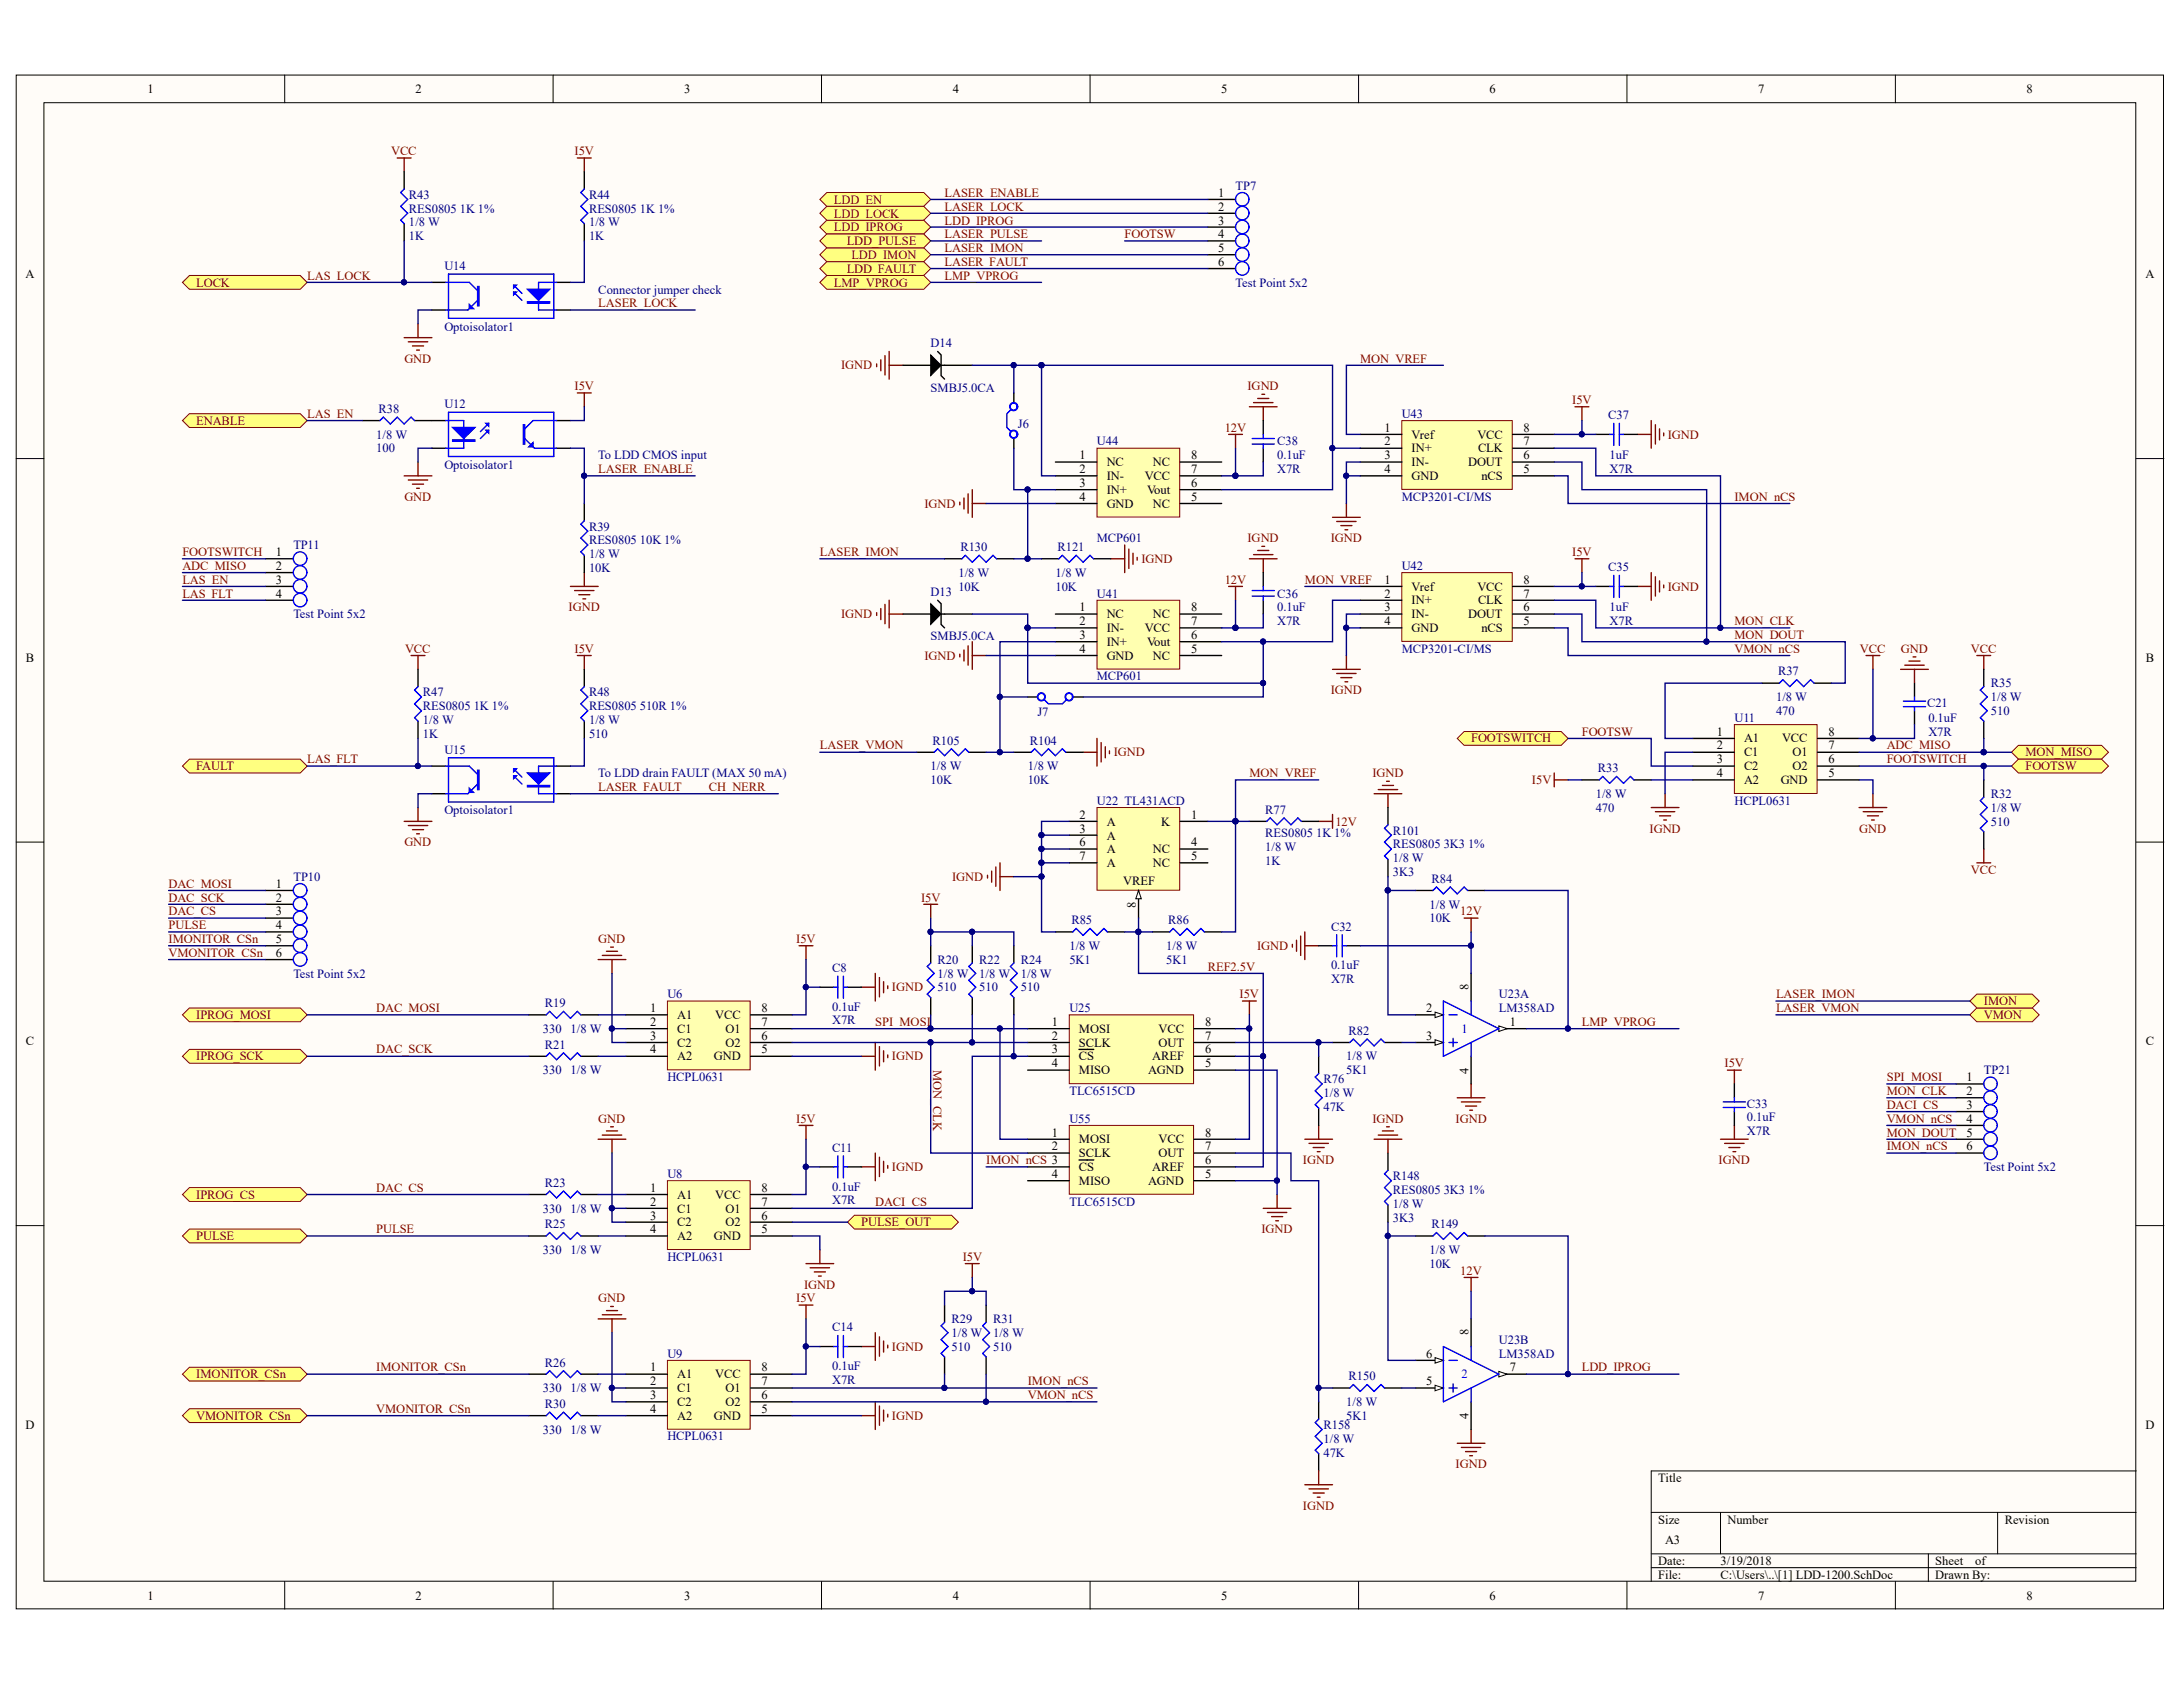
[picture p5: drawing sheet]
<svg xmlns="http://www.w3.org/2000/svg" width="279mm" height="216mm" viewBox="0 0 279 216" stroke-linecap="round" stroke-linejoin="round" font-family="sans-serif">
<defs><g id="words">
<g font-size="1.6">
<text x="18.8" y="11.9">1</text>
<text x="53.1" y="11.9">2</text>
<text x="87.5" y="11.9">3</text>
<text x="121.8" y="11.9">4</text>
<text x="156.1" y="11.9">5</text>
<text x="190.4" y="11.9">6</text>
<text x="224.7" y="11.9">7</text>
<text x="259" y="11.9">8</text>
<text x="155.7" y="25.2">1</text>
<text x="155.7" y="26.9">2</text>
<text x="155.7" y="28.7">3</text>
<text x="3.3" y="35.5">A</text>
<text x="155.7" y="30.5">4</text>
<text x="155.7" y="32.2">5</text>
<text x="155.7" y="34">6</text>
<text x="274.2" y="35.5">A</text>
<text x="138" y="58.7">1</text>
<text x="141.5" y="59.6">NC</text>
<text x="147.4" y="59.6">NC</text>
<text x="152.3" y="58.7">8</text>
<text x="177" y="55.2">1</text>
<text x="177" y="56.9">2</text>
<text x="177" y="58.7">3</text>
<text x="180.4" y="56.1">Vref</text>
<text x="180.4" y="57.8">IN+</text>
<text x="180.4" y="59.6">IN-</text>
<text x="187.7" y="59.6">DOUT</text>
<text x="188.9" y="56.1">VCC</text>
<text x="188.9" y="57.8">CLK</text>
<text x="194.8" y="58.7">6</text>
<text x="194.8" y="56.9">7</text>
<text x="194.8" y="55.2">8</text>
<text x="138" y="60.5">2</text>
<text x="138" y="62.2">3</text>
<text x="138" y="64">4</text>
<text x="141.5" y="61.4">IN-</text>
<text x="141.5" y="63.1">IN+</text>
<text x="141.5" y="64.9">GND</text>
<text x="146.3" y="61.4">VCC</text>
<text x="146.6" y="63.1">Vout</text>
<text x="147.4" y="64.9">NC</text>
<text x="152.3" y="64">5</text>
<text x="152.3" y="62.2">6</text>
<text x="152.3" y="60.5">7</text>
<text x="177" y="60.5">4</text>
<text x="180.4" y="61.4">GND</text>
<text x="189.4" y="61.4">nCS</text>
<text x="194.8" y="60.5">5</text>
<text x="35.3" y="71.1">1</text>
<text x="35.3" y="72.8">2</text>
<text x="35.3" y="74.6">3</text>
<text x="35.3" y="76.4">4</text>
<text x="177" y="74.6">1</text>
<text x="177" y="76.4">2</text>
<text x="180.4" y="75.5">Vref</text>
<text x="180.4" y="77.3">IN+</text>
<text x="188.9" y="75.5">VCC</text>
<text x="188.9" y="77.3">CLK</text>
<text x="194.8" y="76.4">7</text>
<text x="194.8" y="74.6">8</text>
<text x="138" y="78.2">1</text>
<text x="138" y="79.9">2</text>
<text x="138" y="81.7">3</text>
<text x="138" y="83.4">4</text>
<text x="141.5" y="79">NC</text>
<text x="141.5" y="80.8">IN-</text>
<text x="141.5" y="82.5">IN+</text>
<text x="146.3" y="80.8">VCC</text>
<text x="146.6" y="82.5">Vout</text>
<text x="147.4" y="79">NC</text>
<text x="152.3" y="83.4">5</text>
<text x="152.3" y="81.7">6</text>
<text x="152.3" y="79.9">7</text>
<text x="152.3" y="78.2">8</text>
<text x="177" y="78.2">3</text>
<text x="177" y="79.9">4</text>
<text x="180.4" y="79">IN-</text>
<text x="180.4" y="80.8">GND</text>
<text x="187.7" y="79">DOUT</text>
<text x="189.4" y="80.8">nCS</text>
<text x="194.8" y="79.9">5</text>
<text x="194.8" y="78.2">6</text>
<text x="3.3" y="84.6">B</text>
<text x="141.5" y="84.3">GND</text>
<text x="147.4" y="84.3">NC</text>
<text x="274.3" y="84.6">B</text>
<text x="219.5" y="94.1">1</text>
<text x="219.5" y="95.8">2</text>
<text x="222.9" y="94.9">A1</text>
<text x="227.8" y="94.9">VCC</text>
<text x="233.7" y="94.1">8</text>
<text x="233.7" y="95.8">7</text>
<text x="219.5" y="97.6">3</text>
<text x="219.5" y="99.3">4</text>
<text x="222.9" y="96.7">C1</text>
<text x="222.9" y="98.5">C2</text>
<text x="222.9" y="100.2">A2</text>
<text x="227.6" y="100.2">GND</text>
<text x="229.1" y="96.7">O1</text>
<text x="229.1" y="98.5">O2</text>
<text x="233.7" y="97.6">6</text>
<text x="233.7" y="99.3">5</text>
<text x="138" y="104.7">2</text>
<text x="138" y="106.4">3</text>
<text x="141.5" y="105.5">A</text>
<text x="141.5" y="107.3">A</text>
<text x="148.4" y="105.5">K</text>
<text x="152.3" y="104.7">1</text>
<text x="35.3" y="113.5">1</text>
<text x="138" y="108.2">6</text>
<text x="138" y="109.9">7</text>
<text x="141.5" y="109">A</text>
<text x="141.5" y="110.8">A</text>
<text x="143.6" y="113.1">VREF</text>
<text x="147.4" y="109">NC</text>
<text x="147.4" y="110.8">NC</text>
<text x="152.3" y="108.2">4</text>
<text x="152.3" y="109.9">5</text>
<text x="35.3" y="115.3">2</text>
<text x="35.3" y="117">3</text>
<text x="35.3" y="118.8">4</text>
<text x="145.2" y="116.1" transform="rotate(-90 145.2 116.1)">8</text>
<text x="35.3" y="120.5">5</text>
<text x="35.3" y="122.3">6</text>
<text x="83.1" y="129.4">1</text>
<text x="83.1" y="131.2">2</text>
<text x="86.6" y="130.3">A1</text>
<text x="91.4" y="130.3">VCC</text>
<text x="97.3" y="129.4">8</text>
<text x="97.3" y="131.2">7</text>
<text x="134.5" y="131.2">1</text>
<text x="154.1" y="131.2">8</text>
<text x="182.3" y="129.4">2</text>
<text x="187.7" y="126.6" transform="rotate(-90 187.7 126.6)">8</text>
<text x="193" y="131.2">1</text>
<text x="3.3" y="133.6">C</text>
<text x="83.1" y="132.9">3</text>
<text x="83.1" y="134.7">4</text>
<text x="86.6" y="132">C1</text>
<text x="86.6" y="133.8">C2</text>
<text x="86.6" y="135.6">A2</text>
<text x="91.3" y="135.6">GND</text>
<text x="92.7" y="132">O1</text>
<text x="92.7" y="133.8">O2</text>
<text x="97.3" y="132.9">6</text>
<text x="97.3" y="134.7">5</text>
<text x="134.5" y="132.9">2</text>
<text x="134.5" y="134.7">3</text>
<text x="134.5" y="136.4">4</text>
<text x="137.9" y="132">MOSI</text>
<text x="137.9" y="133.8">SCLK</text>
<text x="137.9" y="135.6">CS</text>
<text x="137.9" y="137.3">MISO</text>
<text x="146.7" y="137.3">AGND</text>
<text x="147.3" y="135.6">AREF</text>
<text x="148.1" y="133.8">OUT</text>
<text x="148.1" y="132">VCC</text>
<text x="154.1" y="136.4">5</text>
<text x="154.1" y="134.7">6</text>
<text x="154.1" y="132.9">7</text>
<text x="182.3" y="132.9">3</text>
<text x="187.7" y="137.2" transform="rotate(-90 187.7 137.2)">4</text>
<text x="274.3" y="133.6">C</text>
<text x="251.4" y="138.2">1</text>
<text x="251.4" y="140">2</text>
<text x="251.4" y="141.8">3</text>
<text x="251.4" y="143.5">4</text>
<text x="134.5" y="145.3">1</text>
<text x="134.5" y="147">2</text>
<text x="137.9" y="146.1">MOSI</text>
<text x="137.9" y="147.9">SCLK</text>
<text x="137.9" y="149.7">CS</text>
<text x="147.3" y="149.7">AREF</text>
<text x="148.1" y="147.9">OUT</text>
<text x="148.1" y="146.1">VCC</text>
<text x="154.1" y="148.8">6</text>
<text x="154.1" y="147">7</text>
<text x="154.1" y="145.3">8</text>
<text x="251.4" y="145.3">5</text>
<text x="251.4" y="147">6</text>
<text x="83.1" y="152.3">1</text>
<text x="83.1" y="154.1">2</text>
<text x="83.1" y="155.9">3</text>
<text x="86.6" y="153.2">A1</text>
<text x="86.6" y="155">C1</text>
<text x="91.4" y="153.2">VCC</text>
<text x="92.7" y="155">O1</text>
<text x="97.3" y="152.3">8</text>
<text x="97.3" y="154.1">7</text>
<text x="97.3" y="155.9">6</text>
<text x="134.5" y="150.6">4</text>
<text x="137.9" y="151.5">MISO</text>
<text x="146.7" y="151.5">AGND</text>
<text x="154.1" y="150.6">5</text>
<text x="83.1" y="157.7">4</text>
<text x="86.6" y="156.8">C2</text>
<text x="86.6" y="158.5">A2</text>
<text x="91.3" y="158.5">GND</text>
<text x="92.7" y="156.8">O2</text>
<text x="97.3" y="157.7">5</text>
<text x="182.3" y="173.5">6</text>
<text x="187.7" y="170.7" transform="rotate(-90 187.7 170.7)">8</text>
<text x="83.1" y="175.3">1</text>
<text x="83.1" y="177.1">2</text>
<text x="83.1" y="178.9">3</text>
<text x="86.6" y="176.2">A1</text>
<text x="86.6" y="178">C1</text>
<text x="86.6" y="179.7">C2</text>
<text x="91.4" y="176.2">VCC</text>
<text x="92.7" y="178">O1</text>
<text x="92.7" y="179.7">O2</text>
<text x="97.3" y="175.3">8</text>
<text x="97.3" y="177.1">7</text>
<text x="97.3" y="178.9">6</text>
<text x="182.3" y="177.1">5</text>
<text x="193" y="175.3">7</text>
<text x="3.3" y="182.6">D</text>
<text x="83.1" y="180.6">4</text>
<text x="86.6" y="181.5">A2</text>
<text x="91.3" y="181.5">GND</text>
<text x="97.3" y="180.6">5</text>
<text x="187.7" y="181.4" transform="rotate(-90 187.7 181.4)">4</text>
<text x="274.2" y="182.6">D</text>
<text x="212" y="189.4">Title</text>
<text x="212" y="194.8">Size</text>
<text x="212.8" y="197.4">A3</text>
<text x="220.8" y="194.8">Number</text>
<text x="256.3" y="194.8">Revision</text>
<text x="212" y="200">Date:</text>
<text x="212" y="201.8">File:</text>
<text x="219.9" y="200">3/19/2018</text>
<text x="219.9" y="201.8">C:\Users\..\[1] LDD-1200.SchDoc</text>
<text x="247.4" y="200">Sheet</text>
<text x="247.4" y="201.8">Drawn By:</text>
<text x="252.5" y="200">of</text>
<text x="18.8" y="204.5">1</text>
<text x="53.1" y="204.5">2</text>
<text x="87.5" y="204.5">3</text>
<text x="121.8" y="204.5">4</text>
<text x="156.1" y="204.5">5</text>
<text x="190.4" y="204.5">6</text>
<text x="224.7" y="204.5">7</text>
<text x="259" y="204.5">8</text>
</g>
<g font-size="1.6" fill="#800000">
<text x="50" y="19.8">VCC</text>
<text x="73.4" y="19.8">I5V</text>
<text x="106.6" y="29.6">LDD_IPROG</text>
<text x="106.6" y="26">LDD_EN</text>
<text x="106.6" y="27.8">LDD_LOCK</text>
<text x="120.7" y="25.2">LASER_ENABLE</text>
<text x="120.7" y="26.9">LASER_LOCK</text>
<text x="120.7" y="28.7">LDD_IPROG</text>
<text x="39.3" y="35.7">LAS_LOCK</text>
<text x="108.2" y="34.9">LDD_FAULT</text>
<text x="108.2" y="31.3">LDD_PULSE</text>
<text x="108.8" y="33.1">LDD_IMON</text>
<text x="120.7" y="34">LASER_FAULT</text>
<text x="120.7" y="32.2">LASER_IMON</text>
<text x="120.7" y="30.5">LASER_PULSE</text>
<text x="120.7" y="35.7">LMP_VPROG</text>
<text x="143.8" y="30.5">FOOTSW</text>
<text x="25.1" y="36.6">LOCK</text>
<text x="76.5" y="39.3">LASER_LOCK</text>
<text x="106.6" y="36.6">LMP_VPROG</text>
<text x="51.7" y="46.3">GND</text>
<text x="107.5" y="47.2">IGND</text>
<text x="173.9" y="46.3">MON_VREF</text>
<text x="39.3" y="53.4">LAS_EN</text>
<text x="73.4" y="49.9">I5V</text>
<text x="159.5" y="49.9">IGND</text>
<text x="201" y="51.7">I5V</text>
<text x="25.1" y="54.3">ENABLE</text>
<text x="156.5" y="55.2">12V</text>
<text x="213.2" y="56.1">IGND</text>
<text x="51.7" y="64">GND</text>
<text x="76.5" y="60.5">LASER_ENABLE</text>
<text x="118.2" y="64.9">IGND</text>
<text x="221.7" y="64">IMON_nCS</text>
<text x="23.3" y="71.1">FOOTSWITCH</text>
<text x="104.8" y="71.1">LASER_IMON</text>
<text x="145.9" y="72">IGND</text>
<text x="159.5" y="69.3">IGND</text>
<text x="170.1" y="69.3">IGND</text>
<text x="201" y="71.1">I5V</text>
<text x="23.3" y="74.6">LAS_EN</text>
<text x="23.3" y="76.4">LAS_FLT</text>
<text x="23.3" y="72.8">ADC_MISO</text>
<text x="156.5" y="74.6">12V</text>
<text x="166.8" y="74.6">MON_VREF</text>
<text x="213.2" y="75.5">IGND</text>
<text x="51.8" y="83.4">VCC</text>
<text x="72.7" y="78.2">IGND</text>
<text x="73.4" y="83.4">I5V</text>
<text x="107.5" y="79">IGND</text>
<text x="221.7" y="79.9">MON_CLK</text>
<text x="221.7" y="81.7">MON_DOUT</text>
<text x="221.7" y="83.4">VMON_nCS</text>
<text x="237.8" y="83.4">VCC</text>
<text x="243" y="83.4">GND</text>
<text x="251.9" y="83.4">VCC</text>
<text x="118.2" y="84.3">IGND</text>
<text x="170.1" y="88.8">IGND</text>
<text x="104.8" y="95.8">LASER_VMON</text>
<text x="188.1" y="94.9">FOOTSWITCH</text>
<text x="202.2" y="94.1">FOOTSW</text>
<text x="241.2" y="95.8">ADC_MISO</text>
<text x="25.1" y="98.5">FAULT</text>
<text x="39.3" y="97.6">LAS_FLT</text>
<text x="76.5" y="101.1">LASER_FAULT</text>
<text x="90.6" y="101.1">CH_NERR</text>
<text x="142.4" y="96.7">IGND</text>
<text x="159.7" y="99.3">MON_VREF</text>
<text x="175.4" y="99.3">IGND</text>
<text x="195.8" y="100.2">I5V</text>
<text x="241.2" y="97.6">FOOTSWITCH</text>
<text x="258.9" y="96.7">MON_MISO</text>
<text x="258.9" y="98.5">FOOTSW</text>
<text x="170.7" y="105.5">12V</text>
<text x="210.9" y="106.4">IGND</text>
<text x="237.7" y="106.4">GND</text>
<text x="21.5" y="113.5">DAC_MOSI</text>
<text x="51.7" y="108.2">GND</text>
<text x="121.7" y="112.6">IGND</text>
<text x="251.9" y="111.7">VCC</text>
<text x="21.5" y="115.3">DAC_SCK</text>
<text x="21.5" y="117">DAC_CS</text>
<text x="21.5" y="118.8">PULSE</text>
<text x="117.7" y="115.3">I5V</text>
<text x="186.7" y="117">12V</text>
<text x="21.5" y="120.5">IMONITOR_CSn</text>
<text x="21.5" y="122.3">VMONITOR_CSn</text>
<text x="76.5" y="120.5">GND</text>
<text x="101.8" y="120.5">I5V</text>
<text x="154.4" y="124.1">REF2.5V</text>
<text x="160.7" y="121.4">IGND</text>
<text x="25.1" y="130.3">IPROG_MOSI</text>
<text x="48.1" y="129.4">DAC_MOSI</text>
<text x="111.9" y="131.2">SPI_MOSI</text>
<text x="114" y="126.7">IGND</text>
<text x="158.4" y="127.6">I5V</text>
<text x="202.2" y="131.2">LMP_VPROG</text>
<text x="227" y="129.4">LASER_VMON</text>
<text x="227" y="127.6">LASER_IMON</text>
<text x="253.6" y="130.3">VMON</text>
<text x="253.6" y="128.5">IMON</text>
<text x="25.1" y="135.6">IPROG_SCK</text>
<text x="48.1" y="134.7">DAC_SCK</text>
<text x="114" y="135.6">IGND</text>
<text x="119.3" y="136.8" transform="rotate(90 119.3 136.8)">MON_CLK</text>
<text x="220.4" y="136.4">I5V</text>
<text x="76.5" y="143.5">GND</text>
<text x="101.8" y="143.5">I5V</text>
<text x="175.4" y="143.5">IGND</text>
<text x="186.1" y="143.5">IGND</text>
<text x="241.2" y="140">MON_CLK</text>
<text x="241.2" y="138.2">SPI_MOSI</text>
<text x="241.2" y="141.8">DACI_CS</text>
<text x="241.2" y="143.5">VMON_nCS</text>
<text x="114" y="149.7">IGND</text>
<text x="126.1" y="148.8">IMON_nCS 3</text>
<text x="166.6" y="148.8">IGND</text>
<text x="219.7" y="148.8">IGND</text>
<text x="241.2" y="147">IMON_nCS</text>
<text x="241.2" y="145.3">MON_DOUT</text>
<text x="25.1" y="153.2">IPROG_CS</text>
<text x="48.1" y="152.3">DAC_CS</text>
<text x="111.9" y="154.1">DACI_CS</text>
<text x="25.1" y="158.5">PULSE</text>
<text x="48.1" y="157.7">PULSE</text>
<text x="110.1" y="156.8">PULSE_OUT</text>
<text x="123.1" y="161.2">I5V</text>
<text x="161.2" y="157.7">IGND</text>
<text x="76.5" y="166.5">GND</text>
<text x="101.8" y="166.5">I5V</text>
<text x="102.8" y="164.7">IGND</text>
<text x="186.7" y="162.9">12V</text>
<text x="114" y="172.6">IGND</text>
<text x="25.1" y="176.2">IMONITOR_CSn</text>
<text x="48.1" y="175.3">IMONITOR_CSn</text>
<text x="131.4" y="178.9">VMON_nCS</text>
<text x="131.4" y="177.1">IMON_nCS</text>
<text x="202.2" y="175.3">LDD_IPROG</text>
<text x="25.1" y="181.5">VMONITOR_CSn</text>
<text x="48.1" y="180.6">VMONITOR_CSn</text>
<text x="114" y="181.5">IGND</text>
<text x="186.1" y="187.7">IGND</text>
<text x="166.6" y="193">IGND</text>
</g>
<g font-size="1.6" fill="#000080">
<text x="52.3" y="29">1/8 W</text>
<text x="52.3" y="25.4">R43</text>
<text x="52.3" y="27.2">RES0805 1K 1%</text>
<text x="75.3" y="29">1/8 W</text>
<text x="75.3" y="25.4">R44</text>
<text x="75.3" y="27.2">RES0805 1K 1%</text>
<text x="157.9" y="24.3">TP7</text>
<text x="52.3" y="30.7">1K</text>
<text x="56.8" y="34.5">U14</text>
<text x="75.3" y="30.7">1K</text>
<text x="76.5" y="37.5">Connector jumper check</text>
<text x="157.9" y="36.6">Test Point 5x2</text>
<text x="56.8" y="42.3">Optoisolator1</text>
<text x="119" y="44.4">D14</text>
<text x="48.4" y="52.8">R38</text>
<text x="56.8" y="52.2">U12</text>
<text x="119" y="50.1">SMBJ5.0CA</text>
<text x="179.2" y="53.4">U43</text>
<text x="205.6" y="53.6">C37</text>
<text x="48.1" y="56.1">1/8 W</text>
<text x="48.1" y="57.8">100</text>
<text x="56.8" y="60">Optoisolator1</text>
<text x="76.5" y="58.7">To LDD CMOS input</text>
<text x="130.1" y="54.7">J6</text>
<text x="140.2" y="56.9">U44</text>
<text x="163.3" y="58.7">0.1uF</text>
<text x="163.3" y="56.9">C38</text>
<text x="205.7" y="58.7">1uF</text>
<text x="163.3" y="60.5">X7R</text>
<text x="179.2" y="64">MCP3201-CI/MS</text>
<text x="205.7" y="60.5">X7R</text>
<text x="37.5" y="70.2">TP11</text>
<text x="75.3" y="71.4">1/8 W</text>
<text x="75.3" y="67.8">R39</text>
<text x="75.3" y="69.6">RES0805 10K 1%</text>
<text x="122.8" y="70.5">R130</text>
<text x="135.2" y="70.5">R121</text>
<text x="140.2" y="69.3">MCP601</text>
<text x="75.3" y="73.1">10K</text>
<text x="119" y="76.2">D13</text>
<text x="122.5" y="73.7">1/8 W</text>
<text x="122.5" y="75.5">10K</text>
<text x="134.9" y="73.7">1/8 W</text>
<text x="134.9" y="75.5">10K</text>
<text x="140.2" y="76.4">U41</text>
<text x="163.3" y="76.4">C36</text>
<text x="179.2" y="72.8">U42</text>
<text x="205.6" y="73">C35</text>
<text x="37.5" y="79">Test Point 5x2</text>
<text x="119" y="81.9">SMBJ5.0CA</text>
<text x="163.3" y="78.2">0.1uF</text>
<text x="163.3" y="79.9">X7R</text>
<text x="179.2" y="83.4">MCP3201-CI/MS</text>
<text x="205.7" y="78.2">1uF</text>
<text x="205.7" y="79.9">X7R</text>
<text x="54.1" y="89">R47</text>
<text x="75.3" y="89">R48</text>
<text x="140.2" y="87">MCP601</text>
<text x="227" y="89.6">1/8 W</text>
<text x="227.3" y="86.3">R37</text>
<text x="254.5" y="89.6">1/8 W</text>
<text x="254.5" y="87.9">R35</text>
<text x="54.1" y="92.5">1/8 W</text>
<text x="54.1" y="94.3">1K</text>
<text x="54.1" y="90.8">RES0805 1K 1%</text>
<text x="75.3" y="92.5">1/8 W</text>
<text x="75.3" y="94.3">510</text>
<text x="75.3" y="90.8">RES0805 510R 1%</text>
<text x="119.2" y="95.2">R105</text>
<text x="131.6" y="95.2">R104</text>
<text x="132.6" y="91.6">J7</text>
<text x="221.7" y="92.3">U11</text>
<text x="227" y="91.4">470</text>
<text x="246.3" y="90.4">C21</text>
<text x="246.5" y="92.3">0.1uF</text>
<text x="246.5" y="94.1">X7R</text>
<text x="254.5" y="91.4">510</text>
<text x="56.8" y="96.3">U15</text>
<text x="76.5" y="99.3">To LDD drain FAULT (MAX 50 mA)</text>
<text x="119" y="98.5">1/8 W</text>
<text x="119" y="100.2">10K</text>
<text x="131.4" y="98.5">1/8 W</text>
<text x="131.4" y="100.2">10K</text>
<text x="204.3" y="98.7">R33</text>
<text x="56.8" y="104.1">Optoisolator1</text>
<text x="140.2" y="102.9">U22 TL431ACD</text>
<text x="161.7" y="104">R77</text>
<text x="161.7" y="107">RES0805 1K 1%</text>
<text x="178" y="106.7">R101</text>
<text x="204" y="102">1/8 W</text>
<text x="204" y="103.8">470</text>
<text x="221.7" y="102.9">HCPL0631</text>
<text x="254.5" y="103.8">1/8 W</text>
<text x="254.5" y="105.5">510</text>
<text x="254.5" y="102">R32</text>
<text x="37.5" y="112.6">TP10</text>
<text x="161.7" y="108.8">1/8 W</text>
<text x="161.7" y="110.6">1K</text>
<text x="178" y="110.2">1/8 W</text>
<text x="178" y="112">3K3</text>
<text x="178" y="108.5">RES0805 3K3 1%</text>
<text x="183" y="112.8">R84</text>
<text x="137" y="118.2">R85</text>
<text x="149.3" y="118.2">R86</text>
<text x="170.1" y="119">C32</text>
<text x="182.7" y="116.1">1/8 W</text>
<text x="182.7" y="117.9">10K</text>
<text x="37.5" y="125">Test Point 5x2</text>
<text x="106.4" y="124.2">C8</text>
<text x="119.8" y="125">1/8 W</text>
<text x="119.8" y="123.2">R20</text>
<text x="125.2" y="125">1/8 W</text>
<text x="125.2" y="123.2">R22</text>
<text x="130.5" y="125">1/8 W</text>
<text x="130.5" y="123.2">R24</text>
<text x="136.7" y="121.4">1/8 W</text>
<text x="136.7" y="123.2">5K1</text>
<text x="149.1" y="121.4">1/8 W</text>
<text x="149.1" y="123.2">5K1</text>
<text x="170.1" y="123.9">0.1uF</text>
<text x="170.1" y="125.7">X7R</text>
<text x="69.6" y="128.8">R19</text>
<text x="85.3" y="127.6">U6</text>
<text x="106.4" y="129.2">0.1uF</text>
<text x="106.4" y="131">X7R</text>
<text x="119.8" y="126.7">510</text>
<text x="125.2" y="126.7">510</text>
<text x="130.5" y="126.7">510</text>
<text x="136.7" y="129.4">U25</text>
<text x="191.6" y="127.6">U23A</text>
<text x="191.6" y="129.4">LM358AD</text>
<text x="69.4" y="132">330</text>
<text x="69.4" y="137.3">330</text>
<text x="69.6" y="134.1">R21</text>
<text x="72.9" y="132">1/8 W</text>
<text x="72.9" y="137.3">1/8 W</text>
<text x="172.1" y="135.6">1/8 W</text>
<text x="172.1" y="137.3">5K1</text>
<text x="172.4" y="132.3">R82</text>
<text x="253.6" y="137.3">TP21</text>
<text x="85.3" y="138.2">HCPL0631</text>
<text x="136.7" y="140">TLC6515CD</text>
<text x="136.7" y="143.5">U55</text>
<text x="169.2" y="140.2">1/8 W</text>
<text x="169.2" y="142">47K</text>
<text x="169.2" y="138.5">R76</text>
<text x="223.3" y="143.3">0.1uF</text>
<text x="223.3" y="141.6">C33</text>
<text x="106.4" y="147.2">C11</text>
<text x="223.3" y="145.1">X7R</text>
<text x="253.6" y="149.7">Test Point 5x2</text>
<text x="69.4" y="155">330</text>
<text x="69.6" y="151.7">R23</text>
<text x="72.9" y="155">1/8 W</text>
<text x="85.3" y="150.6">U8</text>
<text x="106.4" y="152.2">0.1uF</text>
<text x="106.4" y="154">X7R</text>
<text x="136.7" y="154.1">TLC6515CD</text>
<text x="178" y="154.4">1/8 W</text>
<text x="178" y="150.8">R148</text>
<text x="178" y="152.6">RES0805 3K3 1%</text>
<text x="69.4" y="160.3">330</text>
<text x="69.6" y="157">R25</text>
<text x="72.9" y="160.3">1/8 W</text>
<text x="85.3" y="161.2">HCPL0631</text>
<text x="178" y="156.1">3K3</text>
<text x="182.7" y="160.3">1/8 W</text>
<text x="183" y="157">R149</text>
<text x="182.7" y="162.1">10K</text>
<text x="85.3" y="173.5">U9</text>
<text x="106.4" y="170.2">C14</text>
<text x="121.6" y="170.9">1/8 W</text>
<text x="121.6" y="172.6">510</text>
<text x="121.6" y="169.1">R29</text>
<text x="126.9" y="170.9">1/8 W</text>
<text x="126.9" y="172.6">510</text>
<text x="126.9" y="169.1">R31</text>
<text x="191.6" y="171.8">U23B</text>
<text x="191.6" y="173.5">LM358AD</text>
<text x="69.4" y="178">330</text>
<text x="69.6" y="174.7">R26</text>
<text x="69.6" y="180">R30</text>
<text x="72.9" y="178">1/8 W</text>
<text x="106.4" y="175.1">0.1uF</text>
<text x="106.4" y="176.9">X7R</text>
<text x="172.1" y="179.7">1/8 W</text>
<text x="172.4" y="176.4">R150</text>
<text x="69.4" y="183.3">330</text>
<text x="72.9" y="183.3">1/8 W</text>
<text x="85.3" y="184.1">HCPL0631</text>
<text x="169.2" y="184.4">1/8 W</text>
<text x="169.2" y="182.6">R158</text>
<text x="172.1" y="181.5">5K1</text>
<text x="169.2" y="186.2">47K</text>
</g>
<g font-size="1.6" fill="#00f">
<text x="186.8" y="132">1</text>
<text x="186.8" y="176.2">2</text>
</g>
</g></defs>
<g fill="#fffcf8" stroke="#000" stroke-width=".13">
<path d="M2.1 9.6h274.5v196.1h-274.5z"/>
<path d="M5.6 13.1h267.4v189h-267.4z"/>
</g>
<g fill="none" stroke="#000" stroke-width=".13">
<path d="M36.4 9.6v3.5M70.7 9.6v3.5M105 9.6v3.5M139.3 9.6v3.5M173.7 9.6v3.5M208 9.6v3.5M242.3 9.6v3.5M2.1 58.6h3.5M273.1 58.6h3.5M2.1 107.6h3.5M273.1 107.6h3.5M2.1 156.7h3.5"/>
<path d="M273.1 156.7h3.5M211.1 193.3h62M211.1 198.6h62M219.9 193.3v5.3M246.5 198.6v3.6M255.4 193.3v5.3M273.1 188h-62v14.2M36.4 202.2v3.5M70.7 202.2v3.5M105 202.2v3.5M139.3 202.2v3.5M173.7 202.2v3.5"/>
<path d="M208 202.2v3.5M211.1 200.4h62M242.3 202.2v3.5"/>
</g>
<path d="M55.2 36.1h1.8M55.2 39.6h1.8M71.1 36.1h1.8M71.1 39.6h1.8M55.2 53.8h1.8M55.2 57.3h1.8M71.1 53.8h1.8M71.1 57.3h1.8M55.2 97.9h1.8M71.1 97.9h1.8M55.2 101.5h1.8M71.1 101.5h1.8" fill="none" stroke="#000" stroke-width=".18"/>
<g fill="none" stroke="#00f" stroke-width=".18">
<path d="M57 36.1h3l1.1 1.1M57.3 35h13.5v5.7h-13.5zM61.1 38.4l-1.3 1.2h-2.8M65.7 37.3l1 1.1M65.7 36.4l1 1.1M71.1 36.1h-2.3v3.5h2.3M57 53.8h2.3v3.5h-2.3M57.3 52.7h13.5v5.7h-13.5zM62.5 55l-1.1 1.1M62.5 54.1l-1.1 1.1M67.1 56.1l1.2 1.2h2.8M71.1 53.8h-3l-1 1"/>
<path d="M57 97.9h3l1.1 1.1M57.3 96.9h13.5v5.6h-13.5zM65.7 99.2l1 1M65.7 98.3l1 1M71.1 97.9h-2.3v3.6h2.3M61.1 100.2l-1.3 1.3h-2.8"/>
</g>
<g fill="#00f" stroke="#00f" stroke-width=".18">
<path d="M57.9 54.6h2.8l-1.4 1.5z"/>
<path d="M62.1 54.1h.4v.4z"/>
<path d="M62.1 55h.4v.4z"/>
<path d="M67.6 57.1l.5-.5v.5z"/>
<path d="M67.4 37h2.9l-1.5 1.4z"/>
<path d="M65.7 36.4h.3l-.3 .4z"/>
<path d="M65.7 37.3h.3l-.3 .4z"/>
<path d="M60 38.9l.5 .6h-.5z"/>
<path d="M67.4 98.8h2.9l-1.5 1.4z"/>
<path d="M65.7 98.3h.3l-.3 .3z"/>
<path d="M65.7 99.2h.3l-.3 .3z"/>
<path d="M60 100.8l.5 .5h-.5z"/>
<path d="M57.9 56.2h2.8v.2h-2.8z" fill-rule="evenodd"/>
<path d="M66.9 54.3h.2v2.5h-.2z" fill-rule="evenodd"/>
<path d="M67.4 38.6h2.9v.1h-2.9z" fill-rule="evenodd"/>
<path d="M61.1 36.6h.1v2.5h-.1z" fill-rule="evenodd"/>
<path d="M67.4 100.4h2.9v.2h-2.9z" fill-rule="evenodd"/>
<path d="M61.1 98.5h.1v2.4h-.1z" fill-rule="evenodd"/>
</g>
<g fill="none" stroke="#800000" stroke-width=".18">
<path d="M50.8 20.2h1.7M51.7 20.2v1.8M73.8 20.2h1.8M74.7 20.2v1.8M51.7 43.2h3.5M52.2 43.7h2.5M52.7 44.2h1.4M53.3 44.8h.3M53.4 41.4v1.8M53.4 59.1v1.7M73.8 50.2h1.8M74.7 50.2v1.8"/>
<path d="M51.7 60.8h3.5M52.2 61.4h2.5M52.7 61.9h1.4M53.3 62.4h.3M72.9 75h3.6M73.4 75.5h2.5M74 76h1.4M74.5 76.6h.4M74.7 73.2v1.8M52.5 83.8h1.8M53.4 83.8v1.8M73.8 83.8h1.8"/>
<path d="M74.7 83.8v1.8M51.7 105h3.5M52.2 105.5h2.5M52.7 106.1h1.4M53.3 106.6h.3M53.4 103.2v1.8M76.5 122.7h3.5M77 122.1h2.5M77.5 121.6h1.4M78.1 121.1h.3M78.2 122.7v1.7M110.1 126.2h1.8"/>
<path d="M110.1 135h1.8M111.9 124.4v3.6M111.9 133.3v3.5M112.4 125v2.4M112.4 133.8v2.5M112.9 125.5v1.4M112.9 134.3v1.4M113.5 126v.4M113.5 134.8v.4M158.8 128h1.8M159.7 128v1.7M76.5 145.6h3.5"/>
<path d="M77 145.1h2.5M77.5 144.6h1.4M78.1 144h.3M78.2 145.6v1.8M102.1 143.9h1.8M103 143.9v1.7M104.8 159.8v1.7M110.1 149.2h1.8M111.9 147.4v3.5M112.4 147.9v2.5M112.9 148.5v1.4M113.5 149v.3"/>
<path d="M103 161.5h3.6M103.6 162.1h2.4M104.1 162.6h1.4M104.6 163.1h.4"/>
</g>
<path d="M136.7 129.7h15.9v8.8h-15.9z" fill="#ffffb0" stroke="#800000" stroke-width=".13"/>
<path d="M131.4 131.5h5.3M131.4 133.3h5.3M131.4 135h5.3M131.4 136.8h5.3M137.9 134.1h1.9M152.6 131.5h5.3M152.6 133.3h5.3M152.6 135h5.3M152.6 136.8h5.3" fill="none" stroke="#000" stroke-width=".18"/>
<path d="M140.2 103.2h10.6v10.6h-10.6z" fill="#ffffb0" stroke="#800000" stroke-width=".13"/>
<path d="M136.7 105h3.5M145.5 113.8v3.6M150.9 108.5h3.5" fill="none" stroke="#000" stroke-width=".18"/>
<path d="M145.5 113.8l.4 1.1h-.7z" fill="#fffcf8" stroke="#000" stroke-width=".13"/>
<path d="M136.7 110.3h3.5M136.7 108.5h3.5M136.7 106.8h3.5M150.9 110.3h3.5M150.9 105h3.5M188 124.4v3.6M191.6 131.5h3.5" fill="none" stroke="#000" stroke-width=".18"/>
<g fill="none" stroke="#800000" stroke-width=".18">
<path d="M187.2 117.4h1.7M188 117.4v1.7M102.1 120.9h1.8M103 120.9v1.8M188 138.6v1.7M166.8 145.6h3.5M167.3 146.2h2.5M167.9 146.7h1.4M168.4 147.2h.3M168.6 143.9v1.7M186.3 140.3h3.5M186.8 140.9h2.5"/>
<path d="M187.3 141.4h1.5M187.9 141.9h.3M187.2 163.3h1.7M188 163.3v1.8M186.3 184.5h3.5M186.8 185h2.5M187.3 185.6h1.5M187.9 186.1h.3M188 182.7v1.8"/>
</g>
<path d="M191.6 131.1l1.1 .4-1.1 .3z" fill="#fffcf8" stroke="#000" stroke-width=".13"/>
<path d="M181 133.3h3.5M188 135v3.6" fill="none" stroke="#000" stroke-width=".18"/>
<path d="M183.4 132.9l1.1 .4-1.1 .3z" fill="#fffcf8" stroke="#000" stroke-width=".13"/>
<path d="M181 129.7h3.5" fill="none" stroke="#000" stroke-width=".18"/>
<path d="M183.4 129.4l1.1 .3-1.1 .4z" fill="#fffcf8" stroke="#000" stroke-width=".13"/>
<path d="M184.5 128l7.1 3.5-7.1 3.5zM185.2 133.3h1.1M185.2 129.7h1.1M185.7 132.7v1.1M188 128v1.7M188 133.3v1.7" fill="none" stroke="#00f" stroke-width=".18"/>
<path d="M85.3 128h10.6v8.8h-10.6z" fill="#ffffb0" stroke="#800000" stroke-width=".13"/>
<path d="M80 129.7h5.3M80 131.5h5.3M80 133.3h5.3M80 135h5.3M95.9 129.7h5.4M95.9 131.5h5.4M95.9 133.3h5.4M95.9 135h5.4" fill="none" stroke="#000" stroke-width=".18"/>
<path d="M85.3 150.9h10.6v8.8h-10.6z" fill="#ffffb0" stroke="#800000" stroke-width=".13"/>
<path d="M80 152.7h5.3M80 154.5h5.3M80 156.2h5.3M80 158h5.3M95.9 152.7h5.4M95.9 154.5h5.4M95.9 156.2h5.4M95.9 158h5.4" fill="none" stroke="#000" stroke-width=".18"/>
<path d="M118.1 115.6h1.8M119 115.6v1.8M126.2 111.9v.3M126.8 111.4v1.4M127.3 110.8v2.5M127.8 110.3v3.5M127.8 112.1h1.8M168.6 105h1.7M170.3 104.1v1.8" fill="none" stroke="#800000" stroke-width=".18"/>
<g fill="#ffff80" stroke="#800000" stroke-width=".13">
<path d="M23.3 129.7l.9-.9h14.2l.9 .9-.9 .9h-14.2z" fill-rule="evenodd"/>
<path d="M23.3 135l.9-.9h14.2l.9 .9-.9 .9h-14.2z" fill-rule="evenodd"/>
<path d="M23.3 152.7l.9-.9h14.2l.9 .9-.9 .9h-14.2z" fill-rule="evenodd"/>
<path d="M23.3 36.1l.9-.9h14.2l.9 .9-.9 .9h-14.2z" fill-rule="evenodd"/>
<path d="M23.3 97.9l.9-.9h14.2l.9 .9-.9 .9h-14.2z" fill-rule="evenodd"/>
<path d="M23.3 53.8l.9-.9h14.2l.9 .9-.9 .8h-14.2z" fill-rule="evenodd"/>
</g>
<path d="M166.3 119.7v2.4M166.8 119.1v3.6M165.2 120.7v.4M165.7 120.2v1.4M166.8 120.9h1.8" fill="none" stroke="#800000" stroke-width=".18"/>
<path d="M23.3 158l.9-.9h14.2l.9 .9-.9 .9h-14.2z" fill-rule="evenodd" fill="#ffff80" stroke="#800000" stroke-width=".13"/>
<path d="M179.2 53.8h14.1v8.8h-14.1z" fill="#ffffb0" stroke="#800000" stroke-width=".13"/>
<path d="M173.9 55.5h5.3M173.9 57.3h5.3M173.9 59.1h5.3M193.4 55.5h5.3M193.4 57.3h5.3M193.4 59.1h5.3M173.9 60.8h5.3M193.4 60.8h5.3" fill="none" stroke="#000" stroke-width=".18"/>
<path d="M179.2 73.2h14.1v8.8h-14.1z" fill="#ffffb0" stroke="#800000" stroke-width=".13"/>
<path d="M173.9 75h5.3M173.9 76.7h5.3M173.9 78.5h5.3M193.4 75h5.3M193.4 76.7h5.3M193.4 78.5h5.3M173.9 80.3h5.3M193.4 80.3h5.3" fill="none" stroke="#000" stroke-width=".18"/>
<path d="M140.2 57.3h10.6v8.8h-10.6z" fill="#ffffb0" stroke="#800000" stroke-width=".13"/>
<path d="M134.9 59.1h5.3M150.9 59.1h5.3M134.9 60.8h5.3M134.9 62.6h5.3M134.9 64.4h5.3M150.9 60.8h5.3M150.9 62.6h5.3M150.9 64.4h5.3" fill="none" stroke="#000" stroke-width=".18"/>
<path d="M140.2 76.7h10.6v8.8h-10.6z" fill="#ffffb0" stroke="#800000" stroke-width=".13"/>
<path d="M134.9 78.5h5.3M150.9 78.5h5.3M134.9 80.3h5.3M134.9 82h5.3M134.9 83.8h5.3M150.9 80.3h5.3M150.9 82h5.3M150.9 83.8h5.3" fill="none" stroke="#000" stroke-width=".18"/>
<g fill="none" stroke="#800000" stroke-width=".18">
<path d="M157.1 55.5h1.7M157.9 55.5v1.8M159.7 52h3.5M160.2 51.5h2.5M160.8 50.9h1.4M161.3 50.4h.4M161.5 52v1.8M201.3 52h1.8M202.2 52v1.8M209.3 55.5h1.8M211.1 53.8v3.5M211.6 54.3v2.5"/>
<path d="M212.1 54.8v1.4M212.7 55.4v.3M157.1 75h1.7M157.9 75v1.7M159.7 71.4h3.5M160.2 70.9h2.5M160.8 70.4h1.4M161.3 69.8h.4M161.5 71.4v1.8M170.3 66.1h3.6M170.9 66.7h2.4M171.4 67.2h1.4"/>
<path d="M171.9 67.7h.4M172.1 64.4v1.7M201.3 71.4h1.8M202.2 71.4v1.8M209.3 75h1.8M211.1 73.2v3.5M211.6 73.7v2.5M212.1 74.3v1.4M212.7 74.8v.3M170.3 85.6h3.6M170.9 86.1h2.4M171.4 86.6h1.4"/>
<path d="M171.9 87.2h.4M172.1 83.8v1.8M76.5 168.6h3.5M77 168.1h2.5M77.5 167.5h1.4M78.1 167h.3M78.2 168.6v1.8M102.1 166.8h1.8M103 166.8v1.8M110.1 172.1h1.8M111.9 170.4v3.5M111.9 179.2v3.5"/>
<path d="M112.4 170.9v2.5M112.4 179.7v2.5M112.9 171.4v1.4M113.5 171.9v.4M110.1 181h1.8M112.9 180.3v1.4M113.5 180.8v.3"/>
</g>
<path d="M85.3 173.9h10.6v8.8h-10.6z" fill="#ffffb0" stroke="#800000" stroke-width=".13"/>
<path d="M80 175.7h5.3M80 177.4h5.3M80 179.2h5.3M95.9 175.7h5.4M95.9 177.4h5.4M95.9 179.2h5.4M80 181h5.3M95.9 181h5.4" fill="none" stroke="#000" stroke-width=".18"/>
<g fill="#ffff80" stroke="#800000" stroke-width=".13">
<path d="M23.3 175.7l.9-.9h14.2l.9 .9-.9 .8h-14.2z" fill-rule="evenodd"/>
<path d="M23.3 181l.9-.9h14.2l.9 .9-.9 .8h-14.2z" fill-rule="evenodd"/>
</g>
<path d="M123.4 161.5h1.8M124.3 161.5v1.8" fill="none" stroke="#800000" stroke-width=".18"/>
<path d="M221.7 92.6h10.6v8.8h-10.6z" fill="#ffffb0" stroke="#800000" stroke-width=".13"/>
<path d="M216.4 94.4h5.3M216.4 96.2h5.3M216.4 97.9h5.3M216.4 99.7h5.3M232.3 94.4h5.3M232.3 96.2h5.3M232.3 97.9h5.3M232.3 99.7h5.3" fill="none" stroke="#000" stroke-width=".18"/>
<g fill="none" stroke="#800000" stroke-width=".18">
<path d="M243 85.6h3.5M243.5 85h2.5M244 84.5h1.4M244.5 84h.4M244.7 85.6v1.7M252.7 83.8h1.8M253.6 83.8v1.8M211.1 103.2h3.5M211.6 103.8h2.5M212.1 104.3h1.5M212.7 104.8h.3M212.8 101.5v1.7"/>
<path d="M237.6 103.2h3.6M238.2 103.8h2.5M238.7 104.3h1.4M239.2 104.8h.4M239.4 101.5v1.7"/>
</g>
<path d="M257.1 96.2l.9-.9h10.6l.9 .9-.9 .8h-10.6z" fill-rule="evenodd" fill="#ffff80" stroke="#800000" stroke-width=".13"/>
<path d="M177.2 99.9h.4M175.6 101.5h3.6M176.2 100.9h2.5M176.7 100.4h1.4M177.4 101.5v1.7M252.7 110.3h1.8M253.6 108.5v1.8" fill="none" stroke="#800000" stroke-width=".18"/>
<path d="M257.1 97.9l.9-.9h10.6l.9 .9-.9 .9h-10.6z" fill-rule="evenodd" fill="#ffff80" stroke="#800000" stroke-width=".13"/>
<path d="M238.5 83.8h1.8M239.4 83.8v1.8" fill="none" stroke="#800000" stroke-width=".18"/>
<g fill="#ffff80" stroke="#800000" stroke-width=".13">
<path d="M104.8 29l.9-.9h12.4l.9 .9-.9 .9h-12.4z" fill-rule="evenodd"/>
<path d="M251.8 129.7l.9-.9h7.1l.9 .9-.9 .9h-7.1z" fill-rule="evenodd"/>
</g>
<g fill="none" stroke="#800000" stroke-width=".18">
<path d="M112.1 46.5v.4M112.6 46v1.4M113.1 45.5v2.4M113.7 44.9v3.6M113.7 46.7h1.7M112.1 78.3v.4M112.6 77.8v1.4M113.1 77.3v2.4M113.7 76.7v3.6M113.7 78.5h1.7M122.7 64.2v.3M123.2 63.7v1.4"/>
<path d="M123.8 63.1v2.5M124.3 62.6v3.5M124.3 64.4h1.8M142 71.4h1.8M143.8 69.7v3.5M144.3 70.2v2.5M144.8 70.7v1.4M145.4 71.3v.3M122.7 83.6v.4M123.2 83.1v1.4M123.8 82.6v2.4M124.3 82v3.6"/>
<path d="M124.3 83.8h1.8M138.5 96.2h1.7M140.2 94.4v3.5M140.8 94.9v2.5M141.3 95.5v1.4M141.8 96v.3M220.8 136.8h1.8M221.7 136.8v1.8M219.9 145.6h3.6M220.5 146.2h2.4M221 146.7h1.4M221.5 147.2h.4"/>
<path d="M221.7 143.9v1.7"/>
</g>
<g fill="#ffff80" stroke="#800000" stroke-width=".13">
<path d="M104.8 25.5l.9-.9h12.4l.9 .9-.9 .9h-12.4z" fill-rule="evenodd"/>
<path d="M104.8 27.3l.9-.9h12.4l.9 .9-.9 .8h-12.4z" fill-rule="evenodd"/>
<path d="M104.8 34.3l.9-.9h12.4l.9 .9-.9 .9h-12.4z" fill-rule="evenodd"/>
<path d="M104.8 32.6l.9-.9h12.4l.9 .9-.9 .8h-12.4z" fill-rule="evenodd"/>
<path d="M104.8 30.8l.9-.9h12.4l.9 .9-.9 .9h-12.4z" fill-rule="evenodd"/>
<path d="M186.3 94.4l.9-.9h12.4l.8 .9-.8 .9h-12.4z" fill-rule="evenodd"/>
<path d="M108.3 156.2l.9-.9h12.4l.9 .9-.9 .9h-12.4z" fill-rule="evenodd"/>
</g>
<path d="M198.7 98.8v1.8M198.7 99.7h1.7" fill="none" stroke="#800000" stroke-width=".18"/>
<path d="M129.6 50.2v1.8M129.6 55.5v1.8" fill="none" stroke="#000" stroke-width=".18"/>
<g fill="none" stroke="#00f" stroke-width=".18">
<path d="M129.6 52l-.9 .9v1.7l.9 .9"/>
<circle cx="129.6" cy="52" r=".51"/>
<circle cx="129.6" cy="55.5" r=".51"/>
</g>
<g fill="#fff" stroke="#00f" stroke-width=".13">
<circle cx="129.6" cy="55.5" r=".42"/>
<circle cx="129.6" cy="52" r=".42"/>
</g>
<path d="M131.4 89.1h1.7M136.7 89.1h1.8" fill="none" stroke="#000" stroke-width=".18"/>
<g fill="none" stroke="#00f" stroke-width=".18">
<path d="M133.1 89.1l.9 .9h1.8l.9-.9"/>
<circle cx="133.1" cy="89.1" r=".51"/>
<circle cx="136.7" cy="89.1" r=".51"/>
</g>
<g fill="#fff" stroke="#00f" stroke-width=".13">
<circle cx="136.7" cy="89.1" r=".42"/>
<circle cx="133.1" cy="89.1" r=".42"/>
</g>
<path d="M188 168.6v3.5M188 179.2v3.5M191.6 175.7h3.5" fill="none" stroke="#000" stroke-width=".18"/>
<path d="M191.6 175.3l1.1 .4-1.1 .3z" fill="#fffcf8" stroke="#000" stroke-width=".13"/>
<path d="M181 177.4h3.5" fill="none" stroke="#000" stroke-width=".18"/>
<path d="M183.4 177.1l1.1 .3-1.1 .4z" fill="#fffcf8" stroke="#000" stroke-width=".13"/>
<path d="M181 173.9h3.5" fill="none" stroke="#000" stroke-width=".18"/>
<path d="M183.4 173.5l1.1 .4-1.1 .3z" fill="#fffcf8" stroke="#000" stroke-width=".13"/>
<g fill="none" stroke="#00f" stroke-width=".18">
<path d="M51.7 24.2l-.3 .2a.21 .21 0 0 0-.1 .2 .21 .21 0 0 0 .1 .2l.5 .5a.21 .21 0 0 1 .2 .2 .21 .21 0 0 1-.2 .2l-.5 .5a.21 .21 0 0 0-.2 .2 .21 .21 0 0 0 .2 .2l.5 .4a.21 .21 0 0 1 .2 .3 .21 .21 0 0 1-.2 .2l-.5 .5a.23 .23 0 0 0-.1 .2 .23 .23 0 0 0 .2 .2l.2 .2M74.7 24.2l-.3 .2a.21 .21 0 0 0-.1 .2 .21 .21 0 0 0 .2 .2l.4 .5a.21 .21 0 0 1 .2 .2 .21 .21 0 0 1-.2 .2l-.4 .5a.21 .21 0 0 0-.3 .2 .21 .21 0 0 0 .3 .2l.4 .4a.21 .21 0 0 1 .2 .3 .21 .21 0 0 1-.2 .2l-.5 .5a.23 .23 0 0 0-.1 .2 .23 .23 0 0 0 .2 .2l.2 .2M48.6 53.8l.2-.3a.21 .21 0 0 1 .2-.1 .21 .21 0 0 1 .2 .1l.5 .5a.21 .21 0 0 0 .2 .2 .21 .21 0 0 0 .2-.2l.5-.5a.21 .21 0 0 1 .2-.2 .21 .21 0 0 1 .2 .2l.5 .5a.21 .21 0 0 0 .2 .2 .21 .21 0 0 0 .2-.2l.5-.5a.24 .24 0 0 1 .2-.1 .24 .24 0 0 1 .2 .2l.2 .2M160.1 56.1h2.8M160.1 56.8h2.8M161.5 55.5v.6M161.5 56.8v.5M205.8 55.5h.5M206.3 54.1v2.8M207 54.1v2.8M207 55.5h.5M74.7 66.6l-.3 .2a.21 .21 0 0 0-.1 .2 .21 .21 0 0 0 .2 .2l.4 .5a.21 .21 0 0 1 .2 .2 .21 .21 0 0 1-.2 .2l-.4 .5a.21 .21 0 0 0-.3 .2 .21 .21 0 0 0 .3 .2l.4 .4a.21 .21 0 0 1 .2 .3 .21 .21 0 0 1-.2 .2l-.5 .5a.23 .23 0 0 0-.1 .2 .23 .23 0 0 0 .2 .2l.2 .2"/>
<path d="M123 71.4l.2-.2a.21 .21 0 0 1 .2-.2 .21 .21 0 0 1 .2 .2l.5 .5a.21 .21 0 0 0 .2 .2 .21 .21 0 0 0 .2-.2l.5-.5a.21 .21 0 0 1 .2-.2 .21 .21 0 0 1 .2 .2l.4 .5a.21 .21 0 0 0 .3 .2 .21 .21 0 0 0 .2-.2l.5-.5a.24 .24 0 0 1 .2-.2 .24 .24 0 0 1 .2 .3l.2 .1M135.4 71.4l.2-.2a.21 .21 0 0 1 .2-.2 .21 .21 0 0 1 .2 .2l.5 .5a.21 .21 0 0 0 .2 .2 .21 .21 0 0 0 .2-.2l.5-.5a.21 .21 0 0 1 .2-.2 .21 .21 0 0 1 .2 .2l.4 .5a.21 .21 0 0 0 .3 .2 .21 .21 0 0 0 .2-.2l.5-.5a.24 .24 0 0 1 .2-.2 .24 .24 0 0 1 .2 .3l.2 .1M160.1 75.5h2.8M160.1 76.2h2.8M161.5 75v.5M161.5 76.2v.5M205.8 75h.5M206.3 73.5v2.9M207 73.5v2.9M207 75h.5M53.4 87.8l-.2 .2a.21 .21 0 0 0-.2 .2 .21 .21 0 0 0 .2 .2l.5 .5a.21 .21 0 0 1 .2 .2 .21 .21 0 0 1-.2 .2l-.5 .5a.21 .21 0 0 0-.2 .2 .21 .21 0 0 0 .2 .2l.5 .4a.21 .21 0 0 1 .2 .3 .21 .21 0 0 1-.2 .2l-.5 .5a.23 .23 0 0 0-.2 .2 .23 .23 0 0 0 .3 .2l.1 .2M74.7 87.8l-.3 .2a.21 .21 0 0 0-.1 .2 .21 .21 0 0 0 .2 .2l.4 .5a.21 .21 0 0 1 .2 .2 .21 .21 0 0 1-.2 .2l-.4 .5a.21 .21 0 0 0-.3 .2 .21 .21 0 0 0 .3 .2l.4 .4a.21 .21 0 0 1 .2 .3 .21 .21 0 0 1-.2 .2l-.5 .5a.23 .23 0 0 0-.1 .2 .23 .23 0 0 0 .2 .2l.2 .2"/>
<path d="M119.4 96.2l.3-.3a.21 .21 0 0 1 .2-.2 .21 .21 0 0 1 .2 .2l.4 .5a.21 .21 0 0 0 .2 .2 .21 .21 0 0 0 .3-.2l.4-.5a.21 .21 0 0 1 .2-.2 .21 .21 0 0 1 .2 .2l.5 .5a.21 .21 0 0 0 .2 .2 .21 .21 0 0 0 .2-.2l.5-.5a.24 .24 0 0 1 .3-.1 .24 .24 0 0 1 .2 .2l.1 .2M131.8 96.2l.3-.3a.21 .21 0 0 1 .2-.2 .21 .21 0 0 1 .2 .2l.4 .5a.21 .21 0 0 0 .2 .2 .21 .21 0 0 0 .3-.2l.4-.5a.21 .21 0 0 1 .2-.2 .21 .21 0 0 1 .2 .2l.5 .5a.21 .21 0 0 0 .2 .2 .21 .21 0 0 0 .2-.2l.5-.5a.24 .24 0 0 1 .3-.1 .24 .24 0 0 1 .2 .2l.1 .2M204.4 99.7l.3-.3a.21 .21 0 0 1 .2-.1 .21 .21 0 0 1 .2 .2l.4 .4a.21 .21 0 0 0 .3 .2 .21 .21 0 0 0 .2-.2l.4-.4a.21 .21 0 0 1 .2-.2 .21 .21 0 0 1 .3 .2l.4 .4a.21 .21 0 0 0 .2 .2 .21 .21 0 0 0 .2-.2l.5-.5a.24 .24 0 0 1 .3-.1 .24 .24 0 0 1 .2 .2l.2 .2M227.5 87.3l.2-.2a.21 .21 0 0 1 .2-.2 .21 .21 0 0 1 .2 .2l.5 .5a.21 .21 0 0 0 .2 .2 .21 .21 0 0 0 .2-.2l.5-.5a.21 .21 0 0 1 .2-.2 .21 .21 0 0 1 .2 .2l.4 .5a.21 .21 0 0 0 .3 .2 .21 .21 0 0 0 .2-.2l.5-.5a.24 .24 0 0 1 .2-.2 .24 .24 0 0 1 .2 .3l.2 .1M243.3 89.6h2.8M243.3 90.3h2.8M244.7 89.1v.5M244.7 90.3v.6M253.6 87.8l-.3 .2a.21 .21 0 0 0-.1 .2 .21 .21 0 0 0 .2 .2l.4 .5a.21 .21 0 0 1 .2 .2 .21 .21 0 0 1-.2 .2l-.4 .5a.21 .21 0 0 0-.3 .2 .21 .21 0 0 0 .3 .2l.4 .4a.21 .21 0 0 1 .2 .3 .21 .21 0 0 1-.2 .2l-.5 .5a.23 .23 0 0 0-.1 .2 .23 .23 0 0 0 .2 .2l.2 .2M137.1 119.1l.3-.2a.21 .21 0 0 1 .2-.2 .21 .21 0 0 1 .2 .2l.4 .5a.21 .21 0 0 0 .3 .2 .21 .21 0 0 0 .2-.2l.4-.5a.21 .21 0 0 1 .2-.2 .21 .21 0 0 1 .3 .2l.4 .5a.21 .21 0 0 0 .2 .2 .21 .21 0 0 0 .2-.2l.5-.5a.24 .24 0 0 1 .3-.2 .24 .24 0 0 1 .2 .2l.2 .2M149.5 119.1l.3-.2a.21 .21 0 0 1 .2-.2 .21 .21 0 0 1 .2 .2l.4 .5a.21 .21 0 0 0 .3 .2 .21 .21 0 0 0 .2-.2l.4-.5a.21 .21 0 0 1 .2-.2 .21 .21 0 0 1 .2 .2l.5 .5a.21 .21 0 0 0 .2 .2 .21 .21 0 0 0 .2-.2l.5-.5a.24 .24 0 0 1 .3-.2 .24 .24 0 0 1 .2 .2l.2 .2M161.9 105l.3-.3a.21 .21 0 0 1 .2-.1 .21 .21 0 0 1 .2 .2l.4 .4a.21 .21 0 0 0 .2 .2 .21 .21 0 0 0 .3-.2l.4-.4a.21 .21 0 0 1 .2-.2 .21 .21 0 0 1 .2 .2l.5 .4a.21 .21 0 0 0 .2 .2 .21 .21 0 0 0 .2-.2l.5-.5a.24 .24 0 0 1 .3-.1 .24 .24 0 0 1 .2 .2l.1 .2"/>
<path d="M170.9 119.5v2.8M171.6 119.5v2.8M177.4 105.4l-.2 .3a.21 .21 0 0 0-.2 .2 .21 .21 0 0 0 .2 .2l.4 .4a.21 .21 0 0 1 .3 .3 .21 .21 0 0 1-.3 .2l-.4 .4a.21 .21 0 0 0-.2 .2 .21 .21 0 0 0 .2 .3l.4 .4a.21 .21 0 0 1 .3 .2 .21 .21 0 0 1-.3 .2l-.4 .5a.23 .23 0 0 0-.2 .3 .23 .23 0 0 0 .2 .2l.2 .2M183.2 113.8l.2-.2a.21 .21 0 0 1 .2-.2 .21 .21 0 0 1 .2 .2l.5 .5a.21 .21 0 0 0 .2 .2 .21 .21 0 0 0 .2-.2l.5-.5a.21 .21 0 0 1 .2-.2 .21 .21 0 0 1 .2 .2l.5 .5a.21 .21 0 0 0 .2 .2 .21 .21 0 0 0 .2-.2l.5-.5a.24 .24 0 0 1 .2-.2 .24 .24 0 0 1 .2 .2l.2 .2M253.6 101.9l-.3 .2a.21 .21 0 0 0-.1 .3 .21 .21 0 0 0 .2 .2l.4 .4a.21 .21 0 0 1 .2 .2 .21 .21 0 0 1-.2 .2l-.4 .5a.21 .21 0 0 0-.3 .2 .21 .21 0 0 0 .3 .2l.4 .5a.21 .21 0 0 1 .2 .2 .21 .21 0 0 1-.2 .2l-.5 .5a.23 .23 0 0 0-.1 .3 .23 .23 0 0 0 .2 .1l.2 .2M69.8 129.7l.3-.2a.21 .21 0 0 1 .2-.2 .21 .21 0 0 1 .2 .2l.4 .5a.21 .21 0 0 0 .2 .2 .21 .21 0 0 0 .3-.2l.4-.5a.21 .21 0 0 1 .2-.2 .21 .21 0 0 1 .2 .2l.5 .5a.21 .21 0 0 0 .2 .2 .21 .21 0 0 0 .2-.2l.5-.5a.24 .24 0 0 1 .3-.2 .24 .24 0 0 1 .2 .2l.1 .2M69.8 135l.3-.2a.21 .21 0 0 1 .2-.2 .21 .21 0 0 1 .2 .2l.4 .5a.21 .21 0 0 0 .2 .2 .21 .21 0 0 0 .3-.2l.4-.5a.21 .21 0 0 1 .2-.2 .21 .21 0 0 1 .2 .2l.5 .5a.21 .21 0 0 0 .2 .2 .21 .21 0 0 0 .2-.2l.5-.5a.24 .24 0 0 1 .3-.2 .24 .24 0 0 1 .2 .2l.1 .2M106.6 126.2h.5M107.1 124.8v2.8M107.8 124.8v2.8M107.8 126.2h.5M119 123.1l-.3 .2a.21 .21 0 0 0-.1 .3 .21 .21 0 0 0 .1 .2l.5 .4a.21 .21 0 0 1 .2 .2 .21 .21 0 0 1-.2 .2l-.5 .5a.21 .21 0 0 0-.2 .2 .21 .21 0 0 0 .2 .2l.5 .5a.21 .21 0 0 1 .2 .2 .21 .21 0 0 1-.2 .2l-.5 .5a.23 .23 0 0 0-.1 .3 .23 .23 0 0 0 .2 .1l.2 .2"/>
<path d="M124.3 123.1l-.3 .2a.21 .21 0 0 0-.1 .3 .21 .21 0 0 0 .2 .2l.4 .4a.21 .21 0 0 1 .2 .2 .21 .21 0 0 1-.2 .2l-.4 .5a.21 .21 0 0 0-.3 .2 .21 .21 0 0 0 .3 .2l.4 .5a.21 .21 0 0 1 .2 .2 .21 .21 0 0 1-.2 .2l-.5 .5a.23 .23 0 0 0-.1 .3 .23 .23 0 0 0 .2 .1l.2 .2M129.6 123.1l-.3 .2a.21 .21 0 0 0-.1 .3 .21 .21 0 0 0 .2 .2l.4 .4a.21 .21 0 0 1 .2 .2 .21 .21 0 0 1-.2 .2l-.4 .5a.21 .21 0 0 0-.2 .2 .21 .21 0 0 0 .2 .2l.4 .5a.21 .21 0 0 1 .2 .2 .21 .21 0 0 1-.2 .2l-.5 .5a.23 .23 0 0 0-.1 .3 .23 .23 0 0 0 .2 .1l.2 .2M168.6 137.2l-.3 .3a.21 .21 0 0 0-.1 .2 .21 .21 0 0 0 .1 .2l.5 .4a.21 .21 0 0 1 .2 .3 .21 .21 0 0 1-.2 .2l-.5 .4a.21 .21 0 0 0-.2 .2 .21 .21 0 0 0 .2 .3l.5 .4a.21 .21 0 0 1 .2 .2 .21 .21 0 0 1-.2 .2l-.5 .5a.23 .23 0 0 0-.1 .3 .23 .23 0 0 0 .2 .2l.2 .2M170.3 120.9h.6M171.6 120.9h.5M172.5 133.3l.3-.3a.21 .21 0 0 1 .2-.2 .21 .21 0 0 1 .2 .2l.5 .5a.21 .21 0 0 0 .2 .2 .21 .21 0 0 0 .2-.2l.4-.5a.21 .21 0 0 1 .3-.2 .21 .21 0 0 1 .2 .2l.4 .5a.21 .21 0 0 0 .2 .2 .21 .21 0 0 0 .3-.2l.5-.5a.24 .24 0 0 1 .2-.1 .24 .24 0 0 1 .2 .2l.2 .2M69.8 152.7l.3-.3a.21 .21 0 0 1 .2-.1 .21 .21 0 0 1 .2 .2l.4 .4a.21 .21 0 0 0 .2 .2 .21 .21 0 0 0 .3-.2l.4-.4a.21 .21 0 0 1 .2-.2 .21 .21 0 0 1 .2 .2l.5 .4a.21 .21 0 0 0 .2 .2 .21 .21 0 0 0 .2-.2l.5-.5a.24 .24 0 0 1 .3-.1 .24 .24 0 0 1 .2 .2l.1 .2M69.8 158l.3-.3a.21 .21 0 0 1 .2-.1 .21 .21 0 0 1 .2 .2l.4 .4a.21 .21 0 0 0 .2 .2 .21 .21 0 0 0 .3-.2l.4-.4a.21 .21 0 0 1 .2-.2 .21 .21 0 0 1 .2 .2l.5 .4a.21 .21 0 0 0 .2 .2 .21 .21 0 0 0 .2-.2l.5-.5a.24 .24 0 0 1 .3-.1 .24 .24 0 0 1 .2 .2l.1 .2M106.6 149.2h.5M107.1 147.7v2.9M107.8 147.7v2.9M107.8 149.2h.5"/>
<path d="M177.4 149.6l-.2 .2a.21 .21 0 0 0-.2 .3 .21 .21 0 0 0 .2 .2l.4 .4a.21 .21 0 0 1 .3 .2 .21 .21 0 0 1-.3 .2l-.4 .5a.21 .21 0 0 0-.2 .2 .21 .21 0 0 0 .2 .2l.4 .5a.21 .21 0 0 1 .3 .2 .21 .21 0 0 1-.3 .2l-.4 .5a.23 .23 0 0 0-.2 .3 .23 .23 0 0 0 .2 .1l.2 .2M183.2 158l.2-.3a.21 .21 0 0 1 .2-.1 .21 .21 0 0 1 .2 .2l.5 .4a.21 .21 0 0 0 .2 .2 .21 .21 0 0 0 .2-.2l.5-.4a.21 .21 0 0 1 .2-.2 .21 .21 0 0 1 .2 .2l.5 .4a.21 .21 0 0 0 .2 .2 .21 .21 0 0 0 .2-.2l.5-.5a.24 .24 0 0 1 .2-.1 .24 .24 0 0 1 .2 .2l.2 .2M220.3 141.6h2.8M220.3 140.9h2.8M221.7 140.3v.6M221.7 141.6v.5M69.8 175.7l.3-.3a.21 .21 0 0 1 .2-.2 .21 .21 0 0 1 .2 .2l.4 .5a.21 .21 0 0 0 .2 .2 .21 .21 0 0 0 .3-.2l.4-.5a.21 .21 0 0 1 .2-.2 .21 .21 0 0 1 .2 .2l.5 .5a.21 .21 0 0 0 .2 .2 .21 .21 0 0 0 .2-.2l.5-.5a.24 .24 0 0 1 .3-.1 .24 .24 0 0 1 .2 .2l.1 .2M106.6 172.1h.5M107.1 170.7v2.8M107.8 170.7v2.8M107.8 172.1h.5M120.7 169l-.2 .3a.21 .21 0 0 0-.2 .2 .21 .21 0 0 0 .2 .2l.5 .4a.21 .21 0 0 1 .2 .3 .21 .21 0 0 1-.2 .2l-.5 .4a.21 .21 0 0 0-.2 .2 .21 .21 0 0 0 .2 .3l.5 .4a.21 .21 0 0 1 .2 .2 .21 .21 0 0 1-.2 .2l-.5 .5a.23 .23 0 0 0-.1 .3 .23 .23 0 0 0 .2 .2l.1 .1"/>
<path d="M126.1 169l-.3 .3a.21 .21 0 0 0-.2 .2 .21 .21 0 0 0 .2 .2l.5 .4a.21 .21 0 0 1 .2 .3 .21 .21 0 0 1-.2 .2l-.5 .4a.21 .21 0 0 0-.2 .2 .21 .21 0 0 0 .2 .3l.5 .4a.21 .21 0 0 1 .2 .2 .21 .21 0 0 1-.2 .2l-.5 .5a.23 .23 0 0 0-.1 .3 .23 .23 0 0 0 .2 .2l.2 .1M184.5 172.1l7.1 3.6-7.1 3.5zM185.2 177.4h1.1M185.2 173.9h1.1M185.7 176.9v1.1M188 172.1v1.8M188 177.4v1.8M69.8 181l.3-.3a.21 .21 0 0 1 .2-.2 .21 .21 0 0 1 .2 .2l.4 .5a.21 .21 0 0 0 .2 .2 .21 .21 0 0 0 .3-.2l.4-.5a.21 .21 0 0 1 .2-.2 .21 .21 0 0 1 .2 .2l.5 .5a.21 .21 0 0 0 .2 .2 .21 .21 0 0 0 .2-.2l.5-.5a.24 .24 0 0 1 .3-.1 .24 .24 0 0 1 .2 .2l.1 .2"/>
<circle cx="158.8" cy="34.3" r=".86"/>
<circle cx="158.8" cy="30.8" r=".86"/>
<circle cx="158.8" cy="29" r=".86"/>
<circle cx="158.8" cy="32.5" r=".86"/>
<circle cx="158.8" cy="25.5" r=".86"/>
<circle cx="158.8" cy="27.2" r=".86"/>
<circle cx="38.4" cy="76.7" r=".87"/>
<circle cx="38.4" cy="73.2" r=".87"/>
<circle cx="38.4" cy="74.9" r=".87"/>
<circle cx="38.4" cy="71.4" r=".87"/>
<circle cx="38.4" cy="115.6" r=".87"/>
<circle cx="38.4" cy="119.1" r=".87"/>
<circle cx="38.4" cy="117.3" r=".87"/>
<circle cx="38.4" cy="113.8" r=".87"/>
<circle cx="38.4" cy="120.9" r=".87"/>
<circle cx="38.4" cy="122.6" r=".87"/>
<circle cx="254.4" cy="138.5" r=".86"/>
<circle cx="254.4" cy="145.6" r=".86"/>
<circle cx="254.4" cy="147.4" r=".86"/>
<circle cx="254.4" cy="140.3" r=".86"/>
<circle cx="254.4" cy="142.1" r=".86"/>
<circle cx="254.4" cy="143.8" r=".86"/>
</g>
<g fill="none" stroke="#000" stroke-width=".18">
<path d="M51.7 22v2.2M51.7 28.6v2.2M74.7 22v2.2M74.7 28.6v2.2M154.4 25.5h3.5M154.4 27.3h3.5M154.4 29h3.5M154.4 30.8h3.5M154.4 32.6h3.5M154.4 34.3h3.5M46.3 53.8h2.3M53 53.8h2.2"/>
<path d="M115.4 46.7h3.6M119.9 44.9l.4 .5v2.6l.4 .5M120.3 46.7h4M161.5 53.8v1.7M161.5 57.3v1.8M204 55.5h1.8M207.5 55.5h1.8M34 71.4h3.5M34 73.2h3.5M34 75h3.5M34 76.7h3.5M74.7 64.4v2.2"/>
<path d="M74.7 71v2.2M115.4 78.5h3.6M119.9 76.7l.4 .5v2.6l.4 .5M120.3 78.5h4M120.7 71.4h2.3M127.4 71.4h2.2M133.1 71.4h2.3M139.8 71.4h2.2M161.5 73.2v1.8M161.5 76.7v1.8M204 75h1.8M207.5 75h1.8"/>
<path d="M53.4 85.6v2.2M53.4 92.2v2.2M74.7 85.6v2.2M74.7 92.2v2.2M117.2 96.2h2.2M123.8 96.2h2.3M129.6 96.2h2.2M136.2 96.2h2.3M202.2 99.7h2.2M208.9 99.7h2.2M225.2 87.3h2.3M231.9 87.3h2.2"/>
<path d="M244.7 87.3v1.8M244.7 90.9v1.7M253.6 85.6v2.2M253.6 92.2v2.2M253.6 99.7v2.2M34 113.8h3.5M34 115.6h3.5M34 117.4h3.5M34 119.1h3.5M134.9 119.1h2.2M141.6 119.1h2.2M147.3 119.1h2.2"/>
<path d="M154 119.1h2.2M159.7 105h2.2M166.3 105h2.3M177.4 103.2v2.2M177.4 109.9v2.2M181 113.8h2.2M187.6 113.8h2.2M253.6 106.3v2.2M34 120.9h3.5M34 122.7h3.5M67.6 129.7h2.2M67.6 135h2.2"/>
<path d="M74.2 129.7h2.3M74.2 135h2.3M104.8 126.2h1.8M108.3 126.2h1.8M119 120.9v2.2M119 127.5v2.2M124.3 120.9v2.2M124.3 127.5v2.2M129.6 120.9v2.2M129.6 127.5v2.2M168.6 120.9h1.7M168.6 135v2.2"/>
<path d="M170.3 133.3h2.2M172.1 120.9h1.8M177 133.3h2.2M221.7 138.6v1.7M250 138.6h3.6M67.6 152.7h2.2M67.6 158h2.2M74.2 152.7h2.3M74.2 158h2.3M104.8 149.2h1.8M108.3 149.2h1.8M168.6 141.7v2.2"/>
<path d="M177.4 147.4v2.2M177.4 154v2.2M181 158h2.2M187.6 158h2.2M221.7 142.1v1.8M250 140.3h3.6M250 142.1h3.6M250 143.9h3.6M250 145.6h3.6M250 147.4h3.6M67.6 175.7h2.2M74.2 175.7h2.3"/>
<path d="M104.8 172.1h1.8M108.3 172.1h1.8M120.7 166.8v2.2M120.7 173.4v2.3M126.1 166.8v2.2M126.1 173.4v2.3M67.6 181h2.2M74.2 181h2.3"/>
</g>
<path d="M119 45.4l1.3 1.3-1.3 1.3zM119 77.2l1.3 1.3-1.3 1.3z" fill="#000" stroke="#000" stroke-width=".13"/>
<path d="M175.6 145.6h3.6M176.2 145.1h2.5M176.7 144.6h1.4M177.2 144h.4M177.4 145.6v1.8" fill="none" stroke="#800000" stroke-width=".18"/>
<path d="M136.7 143.9h15.9v8.8h-15.9z" fill="#ffffb0" stroke="#800000" stroke-width=".13"/>
<g fill="none" stroke="#000" stroke-width=".18">
<path d="M131.4 145.6h5.3M131.4 147.4h5.3M131.4 149.2h5.3M131.4 150.9h5.3M137.9 148.3h1.9M152.6 145.6h5.3M152.6 147.4h5.3M152.6 149.2h5.3M152.6 150.9h5.3M168.6 179.2v2.2M170.3 177.4h2.2M177 177.4h2.2"/>
<path d="M168.6 185.8v2.2"/>
</g>
<path d="M161.5 154.5h3.5M162 155h2.5M162.5 155.5h1.5M163.1 156h.3M163.2 152.7v1.8M166.8 189.8h3.5M167.3 190.3h2.5M167.9 190.9h1.4M168.4 191.4h.3M168.6 188v1.8" fill="none" stroke="#800000" stroke-width=".18"/>
<path d="M172.5 177.4l.3-.2a.21 .21 0 0 1 .2-.2 .21 .21 0 0 1 .2 .2l.5 .5a.21 .21 0 0 0 .2 .2 .21 .21 0 0 0 .2-.2l.4-.5a.21 .21 0 0 1 .3-.2 .21 .21 0 0 1 .2 .2l.4 .5a.21 .21 0 0 0 .2 .2 .21 .21 0 0 0 .3-.2l.5-.5a.24 .24 0 0 1 .2-.2 .24 .24 0 0 1 .2 .2l.2 .2M168.6 181.4l-.3 .2a.21 .21 0 0 0-.1 .3 .21 .21 0 0 0 .1 .2l.5 .4a.21 .21 0 0 1 .2 .2 .21 .21 0 0 1-.2 .2l-.5 .5a.21 .21 0 0 0-.2 .2 .21 .21 0 0 0 .2 .2l.5 .5a.21 .21 0 0 1 .2 .2 .21 .21 0 0 1-.2 .2l-.5 .5a.23 .23 0 0 0-.1 .3 .23 .23 0 0 0 .2 .1l.2 .2" fill="none" stroke="#00f" stroke-width=".18"/>
<g fill="none" stroke="#000080" stroke-width=".18">
<path d="M39.3 36.1h15.9M51.7 30.8v5.3M55.2 39.6h-1.8v1.8M72.9 39.6h16M74.7 30.8v5.3h-1.8M119 25.5h35.4M119 27.3h35.4M119 29h35.4M119 30.8h14.1M119 32.6h35.4M119 34.3h35.4M143.8 30.8h10.6"/>
<path d="M39.3 53.8h7M55.2 57.3h-1.8v1.8M72.9 57.3h1.8v7.1M74.7 52v1.8h-1.8M124.3 46.7h8.8M129.6 57.3v5.3h1.8M129.6 46.7v3.5M133.1 46.7v14.1h1.8M133.1 46.7h37.2v15.9h-14.1M157.9 57.3v3.5M161.5 59.1v1.7h-3.6M170.3 57.3h3.6"/>
<path d="M173.9 59.1h-1.8v5.3M184.5 46.7h-12.4v8.8h1.8M198.7 59.1h3.5v3.5h16v19.4M198.7 57.3h5.3v3.5h15.9v19.5M198.7 55.5h5.3M202.2 53.8v1.7M23.3 71.4h10.7M23.3 75h10.7M23.3 76.7h10.7M23.3 73.2h10.7M74.7 60.8h14.2M104.8 71.4h15.9"/>
<path d="M124.3 78.5h7.1v1.8M126.1 64.4h8.8M129.6 71.4h3.5M134.9 62.6h-3.5v8.8M156.2 60.8h1.7M157.9 76.7v3.6M161.5 78.5v1.8h-3.6M166.8 75h7.1M172.1 60.8h1.8M173.9 76.7h-3.6v5.3h-14.1M173.9 78.5h-1.8v5.3M198.7 60.8h1.7v3.6h28.4"/>
<path d="M198.7 78.5h3.5v3.5h33.7v5.3h-1.8M198.7 76.7h5.3v3.6h24.8M198.7 75h5.3M202.2 73.2v1.8M39.3 97.9h15.9M53.4 94.4v3.5M74.7 94.4v3.5h-1.8M104.8 96.2h12.4M126.1 96.2h3.5M126.1 83.8h8.8M127.8 89.1h3.6M131.4 80.3v7h30.1v-5.3"/>
<path d="M131.4 80.3h3.5M134.9 82h-7.1v14.2M156.2 80.3h1.7M161.5 87.3v1.8h-23M168.6 99.7h-10.7v19.4h-1.7M172.1 80.3h1.8M198.7 80.3h1.7v3.5h28.4M200.4 94.4h10.7v3.5h5.3M200.4 99.7h1.8M211.1 99.7h5.3M216.4 96.2h-3.6v5.3M225.2 87.3h-12.4v7.1h3.6"/>
<path d="M237.6 99.7h1.8v1.8M237.6 97.9h19.5M237.6 96.2h19.5M239.4 85.6v8.8M244.7 92.6v1.8h-7.1M253.6 94.4v1.8M253.6 97.9v1.8M21.6 119.1h12.4M21.6 113.8h12.4M21.6 115.6h12.4M21.6 117.4h12.4M55.2 101.5h-1.8v1.7"/>
<path d="M72.9 101.5h26.6M119 119.1h10.6v1.8M119 117.4v3.5M124.3 119.1v1.8M129.6 112.1h3.5M133.1 106.8h3.6M133.1 108.5h3.6M133.1 110.3h3.6M136.7 105h-3.6v14.1h1.8M143.8 119.1h3.5M145.5 117.4v7h16v10.6h-3.6M154.4 105h5.3"/>
<path d="M177.4 113.8v15.9h3.6M177.4 112.1v1.7M177.4 113.8h3.6M188 119.1v5.3M189.8 113.8h10.6v17.7M21.6 120.9h12.4M21.6 122.7h12.4M39.3 135h28.3M39.3 129.7h28.3M76.5 135h3.5M76.5 129.7h3.5M78.2 124.4v8.9h1.8"/>
<path d="M78.2 131.5h1.8M101.3 133.3h30.1M101.3 131.5h30.1M101.3 135h8.8M103 122.7v7h-1.7M103 126.2h1.8M119 133.3v14.1h12.4M119 129.7v1.8M124.3 129.7v3.6M127.8 131.5v14.1h3.6M129.6 129.7v5.3M131.4 135h-7.1v19.5h-23"/>
<path d="M157.9 136.8h5.3v14.1M157.9 133.3h12.4M159.7 129.7v1.8h-1.8M159.7 131.5v14.1h-1.8M161.5 135v14.2h-3.6M168.6 133.3v1.7M173.9 120.9h14.1M179.2 133.3h1.8M195.1 131.5h19.5M227 129.7h24.8M241.2 138.6h8.8M39.3 158h28.3"/>
<path d="M39.3 152.7h28.3M76.5 158h3.5M76.5 152.7h3.5M78.2 147.4v8.8h1.8M78.2 154.5h1.8M101.3 158h3.5v1.8M101.3 156.2h7M103 145.6v7.1h-1.7M103 149.2h1.8M126.1 149.2h5.3M157.9 150.9h5.3v1.8M157.9 147.4h7.1v3.5h3.6v26.5"/>
<path d="M177.4 156.2v17.7h3.6M177.4 158h3.6M189.8 158h10.6v17.7M241.2 140.3h8.8M241.2 142.1h8.8M241.2 143.9h8.8M241.2 147.4h8.8M241.2 145.6h8.8M39.3 175.7h28.3M76.5 175.7h3.5M78.2 170.4v8.8h1.8M78.2 177.4h1.8"/>
<path d="M101.3 179.2h38.9M101.3 177.4h38.9M103 168.6v7.1h-1.7M103 172.1h1.8M120.7 166.8v-1.7h5.4v1.7M120.7 175.7v1.7M124.3 163.3v1.8M126.1 175.7v3.5M170.3 177.4h-1.7v1.8M179.2 177.4h1.8M188 165.1v3.5M195.1 175.7h19.5"/>
<path d="M39.3 181h28.3M76.5 181h3.5M101.3 181h8.8"/>
</g>
<g fill="#000080" stroke="#000080" stroke-width=".13">
<circle cx="74.7" cy="60.8" r=".33"/>
<circle cx="53.4" cy="97.9" r=".33"/>
<circle cx="51.6" cy="36.1" r=".33"/>
<circle cx="78.2" cy="154.4" r=".33"/>
<circle cx="78.2" cy="131.5" r=".33"/>
<circle cx="103" cy="149.1" r=".33"/>
<circle cx="103" cy="126.2" r=".33"/>
<circle cx="163.2" cy="150.9" r=".33"/>
<circle cx="159.7" cy="131.5" r=".33"/>
<circle cx="133.1" cy="106.7" r=".34"/>
<circle cx="133.1" cy="108.5" r=".34"/>
<circle cx="133.1" cy="110.3" r=".34"/>
<circle cx="145.5" cy="119.1" r=".33"/>
<circle cx="157.9" cy="105" r=".34"/>
<circle cx="133.1" cy="112" r=".34"/>
<circle cx="124.3" cy="119.1" r=".33"/>
<circle cx="118.9" cy="131.5" r=".33"/>
<circle cx="124.3" cy="133.2" r=".33"/>
<circle cx="129.6" cy="135" r=".33"/>
<circle cx="188" cy="120.9" r=".33"/>
<circle cx="172.1" cy="80.2" r=".33"/>
<circle cx="172.1" cy="60.8" r=".33"/>
<circle cx="202.2" cy="55.5" r=".33"/>
<circle cx="202.2" cy="74.9" r=".33"/>
<circle cx="218.1" cy="82" r=".33"/>
<circle cx="219.9" cy="80.2" r=".33"/>
<circle cx="170.3" cy="57.3" r=".33"/>
<circle cx="157.9" cy="60.8" r=".34"/>
<circle cx="157.9" cy="80.2" r=".34"/>
<circle cx="78.2" cy="177.4" r=".33"/>
<circle cx="103" cy="172.1" r=".33"/>
<circle cx="124.3" cy="165" r=".33"/>
<circle cx="120.7" cy="177.4" r=".33"/>
<circle cx="126" cy="179.2" r=".33"/>
<circle cx="239.4" cy="94.4" r=".33"/>
<circle cx="177.4" cy="113.8" r=".33"/>
<circle cx="253.6" cy="96.1" r=".34"/>
<circle cx="253.6" cy="97.9" r=".34"/>
<circle cx="131.4" cy="71.4" r=".34"/>
<circle cx="131.4" cy="62.6" r=".34"/>
<circle cx="131.4" cy="80.2" r=".34"/>
<circle cx="161.4" cy="87.3" r=".33"/>
<circle cx="161.4" cy="82" r=".33"/>
<circle cx="133.1" cy="46.7" r=".34"/>
<circle cx="127.8" cy="89.1" r=".33"/>
<circle cx="129.6" cy="46.7" r=".33"/>
<circle cx="200.4" cy="131.5" r=".33"/>
<circle cx="177.4" cy="158" r=".33"/>
<circle cx="200.4" cy="175.6" r=".33"/>
<circle cx="118.9" cy="133.2" r=".33"/>
<circle cx="161.4" cy="135" r=".33"/>
<circle cx="168.5" cy="177.4" r=".33"/>
<circle cx="168.5" cy="133.2" r=".33"/>
<circle cx="127.8" cy="131.5" r=".33"/>
<circle cx="118.9" cy="119.1" r=".33"/>
<circle cx="127.8" cy="96.1" r=".33"/>
</g>
<path d="M104.8 36.1l.9-.9h12.4l.9 .9-.9 .9h-12.4z" fill-rule="evenodd" fill="#ffff80" stroke="#800000" stroke-width=".13"/>
<path d="M119 36.1h14.1" fill="none" stroke="#000080" stroke-width=".18"/>
<path d="M251.8 128l.9-.9h7.1l.9 .9-.9 .8h-7.1z" fill-rule="evenodd" fill="#ffff80" stroke="#800000" stroke-width=".13"/>
<path d="M227 128h24.8" fill="none" stroke="#000080" stroke-width=".18"/>
<use href="#words"/>
</svg>
